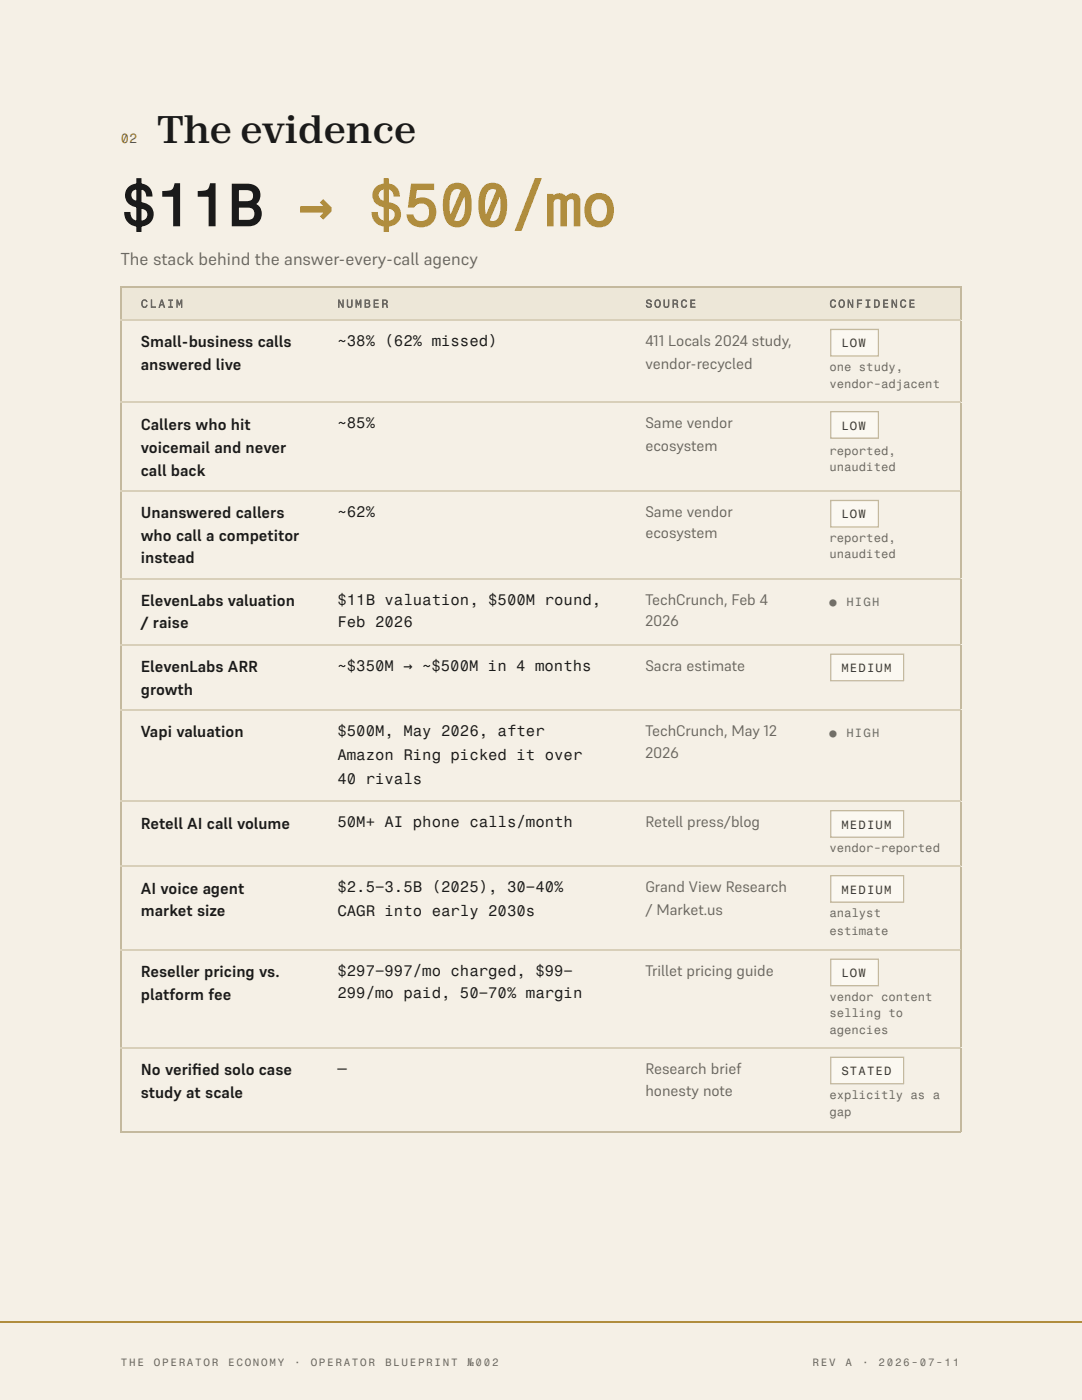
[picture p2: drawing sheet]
<svg xmlns="http://www.w3.org/2000/svg" width="216mm" height="279mm" viewBox="0 0 216 279" stroke-linecap="round" stroke-linejoin="round" font-family="sans-serif">
<defs><g id="words">
<text font-size="11.6" fill="#1a1a1a" x="24.1" y="45">$11B → $500/mo</text>
<text font-size="7.7" fill="#1a1a1a" x="31.4" y="28.6">The evidence</text>
<text font-size="3.4" fill="#6b675e" x="24.1" y="52.9">The stack behind the answer-every-call agency</text>
<g font-size="3.2" fill="#1a1a1a">
<text x="28.1" y="69.3">Small-business calls</text>
<text x="28.1" y="73.8">answered live</text>
<text x="28.1" y="85.7">Callers who hit</text>
<text x="28.1" y="90.5">voicemail and never</text>
<text x="28.1" y="95">call back</text>
<text x="28.1" y="103.5">Unanswered callers</text>
<text x="28.1" y="107.9">who call a competitor</text>
<text x="28.1" y="112.4">instead</text>
<text x="28.1" y="120.9">ElevenLabs valuation</text>
<text x="28.1" y="125.4">/ raise</text>
<text x="28.1" y="134.1">ElevenLabs ARR</text>
<text x="28.1" y="138.6">growth</text>
<text x="28.1" y="147.1">Vapi valuation</text>
<text x="28.1" y="165.4">Retell AI call volume</text>
<text x="28.1" y="178.3">AI voice agent</text>
<text x="28.1" y="182.8">market size</text>
<text x="28.1" y="195">Reseller pricing vs.</text>
<text x="28.1" y="199.5">platform fee</text>
<text x="28.1" y="214.6">No verifi ed solo case</text>
<text x="28.1" y="219.1">study at scale</text>
</g>
<g font-size="3" fill="#1a1a1a">
<text x="67.3" y="69.1">~38% (62% missed)</text>
<text x="67.3" y="85.5">~85%</text>
<text x="67.3" y="103.2">~62%</text>
<text x="67.3" y="120.7">$11B valuation, $500M round,</text>
<text x="67.3" y="125.1">Feb 2026</text>
<text x="67.3" y="133.9">~$350M → ~$500M in 4 months</text>
<text x="67.3" y="146.8">$500M, May 2026, after</text>
<text x="67.3" y="151.6">Amazon Ring picked it over</text>
<text x="67.3" y="156.4">40 rivals</text>
<text x="67.3" y="165.1">50M+ AI phone calls/month</text>
<text x="67.3" y="178.1">$2.5–3.5B (2025), 30–40%</text>
<text x="67.3" y="182.8">CAGR into early 2030s</text>
<text x="67.3" y="194.7">$297–997/mo charged, $99–</text>
<text x="67.3" y="199.2">299/mo paid, 50–70% margin</text>
<text x="67.3" y="214.3">—</text>
</g>
<g font-size="3" fill="#6b675e">
<text x="128.8" y="69.1">411 Locals 2024 study,</text>
<text x="128.8" y="73.6">vendor-recycled</text>
<text x="128.8" y="85.5">Same vendor</text>
<text x="128.8" y="90">ecosystem</text>
<text x="128.8" y="103.2">Same vendor</text>
<text x="128.8" y="107.4">ecosystem</text>
<text x="128.8" y="120.7">TechCrunch, Feb 4</text>
<text x="128.8" y="124.9">2026</text>
<text x="128.8" y="133.9">Sacra estimate</text>
<text x="128.8" y="146.8">TechCrunch, May 12</text>
<text x="128.8" y="151.3">2026</text>
<text x="128.8" y="165.1">Retell press/blog</text>
<text x="128.8" y="178.1">Grand View Research</text>
<text x="128.8" y="182.6">/ Market.us</text>
<text x="128.8" y="194.7">Trillet pricing guide</text>
<text x="128.8" y="214.3">Research brief</text>
<text x="128.8" y="218.8">honesty note</text>
</g>
<text font-size="2.6" fill="#7a5e24" x="24.1" y="28.6">02</text>
<g font-size="2.4" fill="#3c3a36">
<text x="167.9" y="69.3">LOW</text>
<text x="167.9" y="85.7">LOW</text>
<text x="167.9" y="103.5">LOW</text>
<text x="167.9" y="134.1">MEDIUM</text>
<text x="167.9" y="165.4">MEDIUM</text>
<text x="167.9" y="178.3">MEDIUM</text>
<text x="167.9" y="195">LOW</text>
<text x="167.9" y="214.6">STATED</text>
</g>
<g font-size="2.4" fill="#6b675e">
<text x="165.5" y="74.1">one study,</text>
<text x="165.5" y="77.5">vendor-adjacent</text>
<text x="165.5" y="90.8">reported,</text>
<text x="165.5" y="93.9">unaudited</text>
<text x="165.5" y="108.2">reported,</text>
<text x="165.5" y="111.4">unaudited</text>
<text x="165.5" y="170.1">vendor-reported</text>
<text x="165.5" y="183.1">analyst</text>
<text x="165.5" y="186.5">estimate</text>
<text x="165.5" y="199.8">vendor content</text>
<text x="165.5" y="202.9">selling to</text>
<text x="165.5" y="206.4">agencies</text>
<text x="165.5" y="219.3">explicitly as a</text>
<text x="165.5" y="222.8">gap</text>
</g>
<g font-size="2.4" fill="#5e7f6a">
<text x="165.5" y="120.9">●</text>
<text x="168.9" y="120.9">HIGH</text>
<text x="165.5" y="147.1">●</text>
<text x="168.9" y="147.1">HIGH</text>
</g>
<g font-size="2.2" fill="#6b675e">
<text x="28.1" y="61.4">CLAIM</text>
<text x="67.3" y="61.4">NUMBER</text>
<text x="128.8" y="61.4">SOURCE</text>
<text x="165.5" y="61.4">CONFIDENCE</text>
</g>
<g font-size="2.1" fill="#6b675e">
<text x="24.1" y="272.5">THE</text>
<text x="30.7" y="272.5">OPERATOR</text>
<text x="45.5" y="272.5">ECONOMY</text>
<text x="58.7" y="272.5">·</text>
<text x="62" y="272.5">OPERATOR</text>
<text x="76.8" y="272.5">BLUEPRINT</text>
<text x="93.3" y="272.5">№002</text>
<text x="162.1" y="272.5">REV</text>
<text x="168.7" y="272.5">A</text>
<text x="172" y="272.5">·</text>
<text x="175.3" y="272.5">2026-07-11</text>
</g>
</g></defs>
<g fill="#f5f0e6">
<path d="M0 0h215.9v279.4h-215.9z"/>
<path d="M0 263.8h215.9v15.6h-215.9z"/>
</g>
<path d="M0 263.9h215.9" fill="none" stroke="#b08d3e" stroke-width=".26"/>
<g fill="#ede7d8">
<path d="M24.3 57.1h39.2v6.9h-39.2z"/>
<path d="M63.5 57.1h61.6v6.9h-61.6z"/>
<path d="M125.1 57.1h36.8v6.9h-36.8z"/>
<path d="M161.9 57.1h29.7v6.9h-29.7z"/>
</g>
<g fill="none" stroke="#c4b99e" stroke-width=".26">
<path d="M24.1 57.3h167.7M24.2 57.1v6.7M191.7 57.1v6.7M24.2 64v16.2M191.7 64v16.2M24.2 80.4v17.5M24.2 98.2v17.2M191.7 80.4v17.5M191.7 98.2v17.2M24.2 115.6v13M191.7 115.6v13M24.2 128.9v12.7"/>
<path d="M191.7 128.9v12.7M24.2 141.8v18M191.7 141.8v18M24.2 160.1v12.7M24.2 173v16.4M191.7 160.1v12.7M191.7 173v16.4M24.2 189.7v19.3M191.7 189.7v19.3M24.2 209.3v16.7M191.7 209.3v16.7M24.1 225.8h167.7"/>
</g>
<path d="M24.1 63.9h167.7M24.1 80.3h167.7M24.1 98h167.7M24.1 115.5h167.7M24.1 128.7h167.7M24.1 141.7h167.7M24.1 159.9h167.7M24.1 172.9h167.7M24.1 189.6h167.7M24.1 209.2h167.7" fill="none" stroke="#d8cfb9" stroke-width=".26"/>
<path d="M165.6 65.6h9.8v5.6h-9.8z" fill="#fbf8f1"/>
<path d="M165.8 65.7h9.5v5.3h-9.5z" fill="none" stroke="#c4b99e" stroke-width=".26"/>
<path d="M165.6 82h9.8v5.6h-9.8z" fill="#fbf8f1"/>
<path d="M165.8 82.2h9.5v5.2h-9.5z" fill="none" stroke="#c4b99e" stroke-width=".26"/>
<path d="M165.6 99.7h9.8v5.6h-9.8z" fill="#fbf8f1"/>
<path d="M165.8 99.9h9.5v5.3h-9.5z" fill="none" stroke="#c4b99e" stroke-width=".26"/>
<path d="M165.6 130.4h14.8v5.6h-14.8z" fill="#fbf8f1"/>
<path d="M165.8 130.6h14.5v5.3h-14.5z" fill="none" stroke="#c4b99e" stroke-width=".26"/>
<path d="M165.6 161.7h14.8v5.5h-14.8z" fill="#fbf8f1"/>
<path d="M165.8 161.8h14.5v5.3h-14.5z" fill="none" stroke="#c4b99e" stroke-width=".26"/>
<path d="M165.6 174.6h14.8v5.6h-14.8z" fill="#fbf8f1"/>
<path d="M165.8 174.8h14.5v5.2h-14.5z" fill="none" stroke="#c4b99e" stroke-width=".26"/>
<path d="M165.6 191.3h9.8v5.5h-9.8z" fill="#fbf8f1"/>
<path d="M165.8 191.4h9.5v5.3h-9.5z" fill="none" stroke="#c4b99e" stroke-width=".26"/>
<path d="M165.6 210.9h14.8v5.5h-14.8z" fill="#fbf8f1"/>
<path d="M165.8 211h14.5v5.3h-14.5z" fill="none" stroke="#c4b99e" stroke-width=".26"/>
<use href="#words"/>
</svg>
